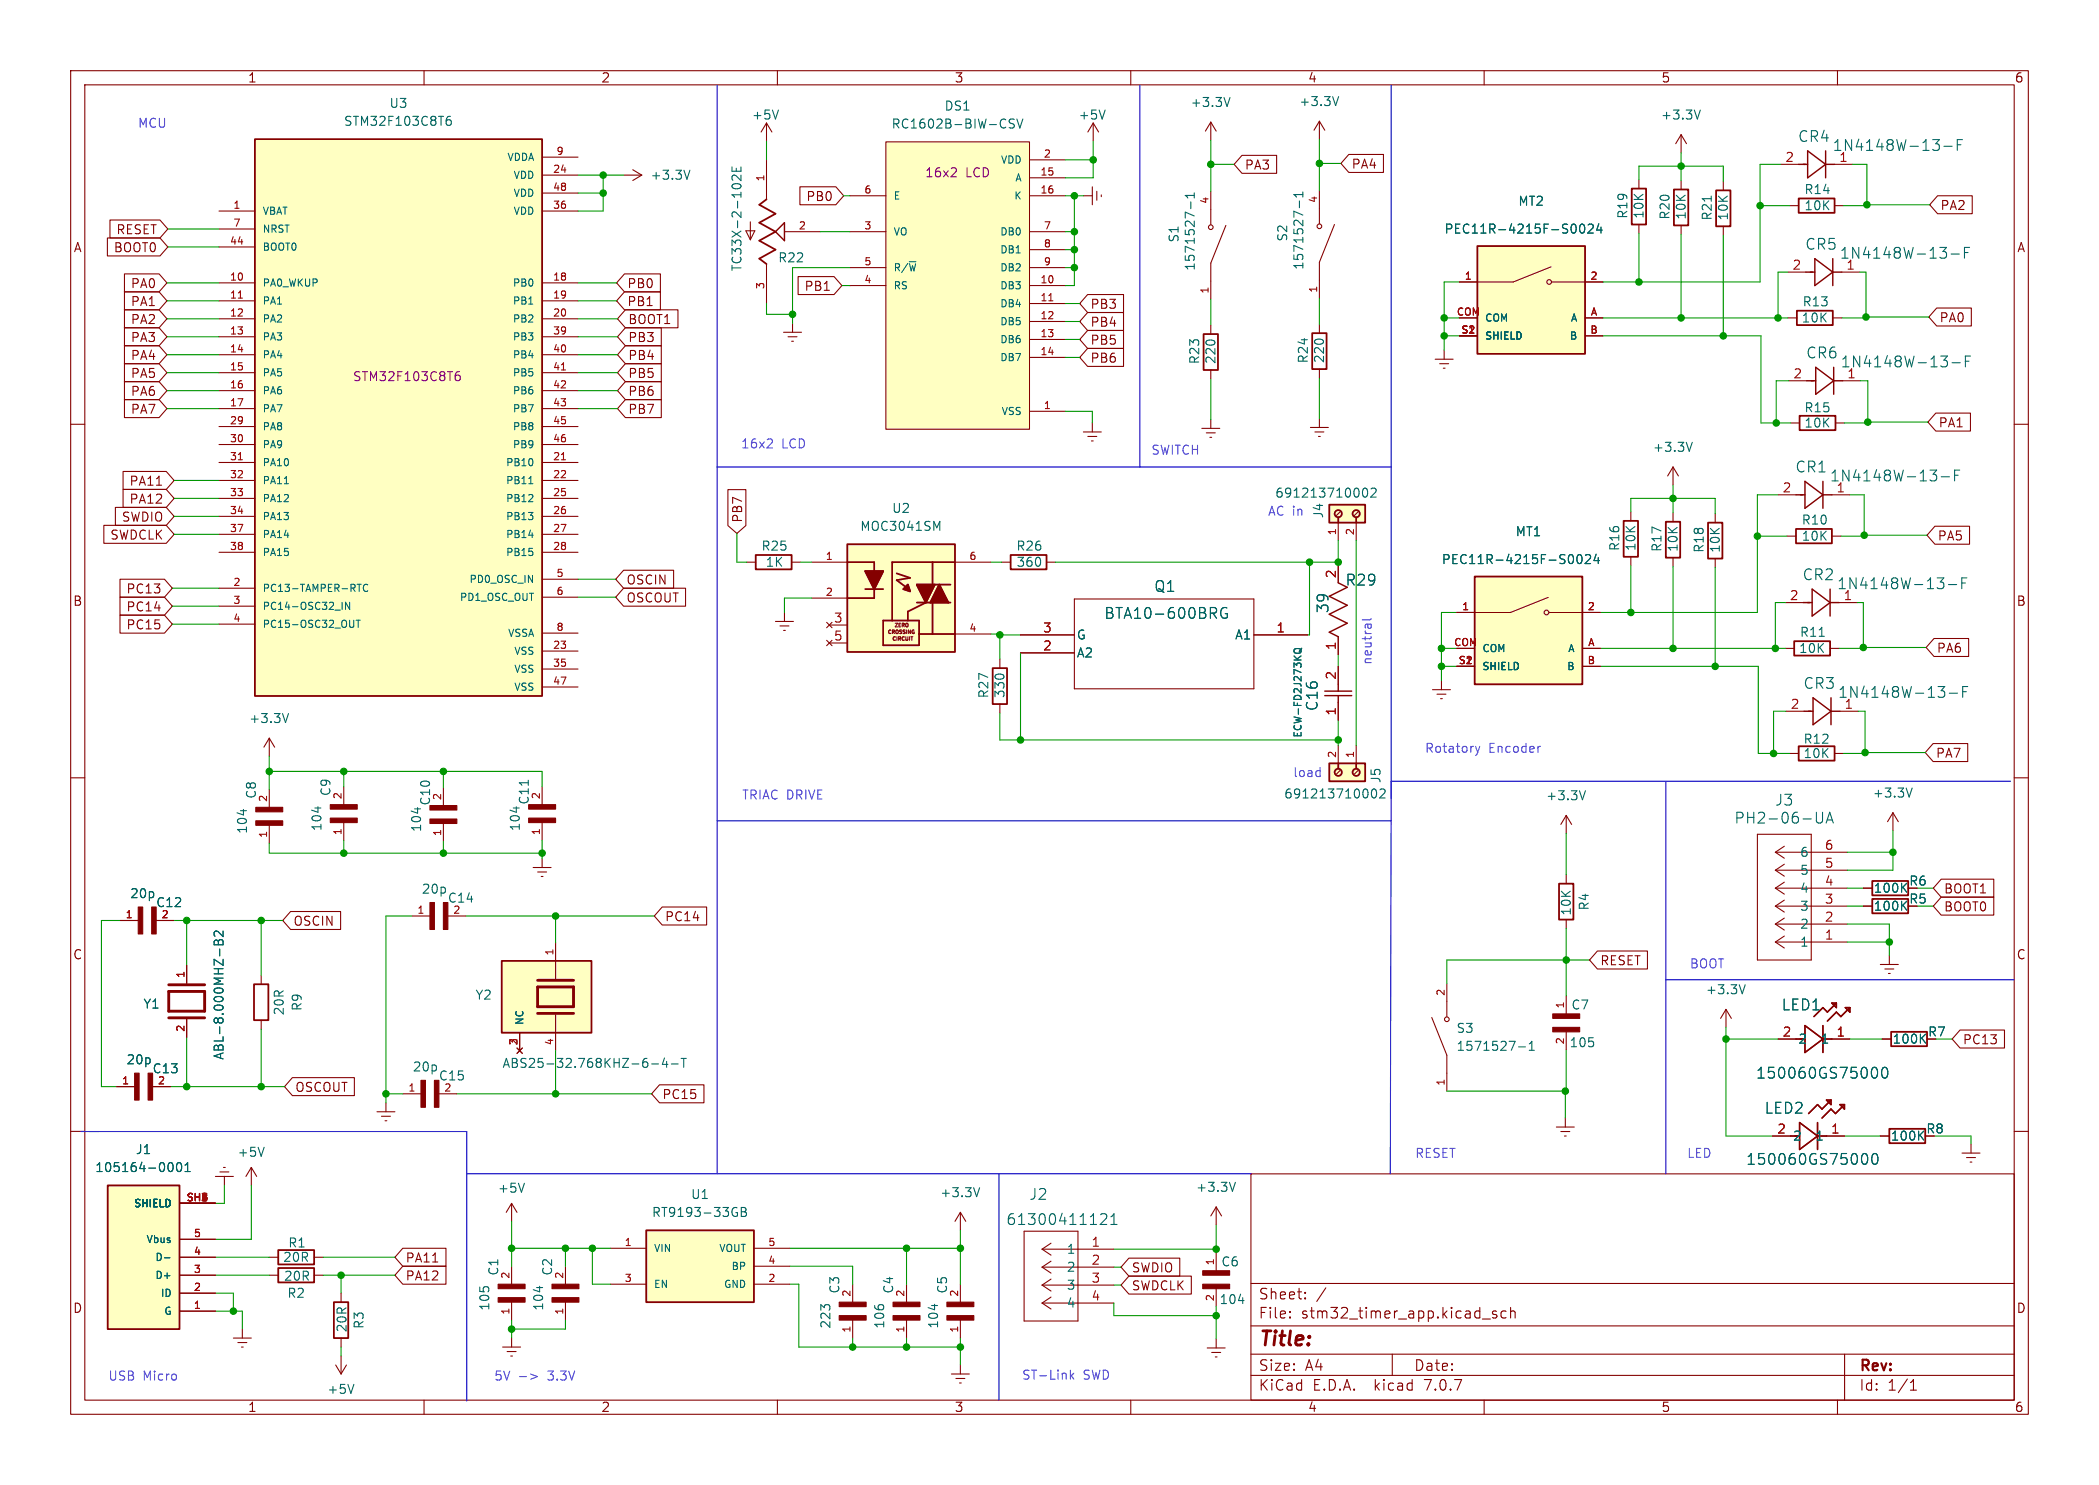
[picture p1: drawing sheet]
<svg xmlns="http://www.w3.org/2000/svg" width="297mm" height="210mm" viewBox="0 0 297 210" stroke-linecap="round" stroke-linejoin="round" font-family="sans-serif">
<defs><g id="words">
<text font-size="2.8" fill="#840000" x="178" y="190.9">Title:</text>
<g font-size="2.1" fill="#006464">
<text x="254.3" y="20.3">CR4</text>
<text x="259.2" y="21.6">1N4148W-13-F</text>
<text x="255.4" y="35.5">CR5</text>
<text x="260.3" y="36.8">1N4148W-13-F</text>
<text x="255.5" y="50.9">CR6</text>
<text x="260.4" y="52.2">1N4148W-13-F</text>
<text x="254" y="67">CR1</text>
<text x="258.9" y="68.3">1N4148W-13-F</text>
<text x="163.2" y="83.9">Q1</text>
<text x="190.3" y="83">R29</text>
<text x="255" y="82.3">CR2</text>
<text x="259.9" y="83.5">1N4148W-13-F</text>
<text x="156.2" y="87.7">BTA10-600BRG</text>
<text x="188.2" y="86.8" transform="rotate(-90 188.2 86.8)">39</text>
<text x="186.7" y="100.6" transform="rotate(-90 186.7 100.6)">C16</text>
<text x="255.1" y="97.6">CR3</text>
<text x="260" y="98.9">1N4148W-13-F</text>
<text x="245.3" y="116.7">PH2-06-UA</text>
<text x="251.1" y="114.1">J3</text>
<text x="252" y="143.1">LED1</text>
<text x="248.4" y="152.8">150060GS75000</text>
<text x="249.6" y="157.7">LED2</text>
<text x="247" y="164.9">150060GS75000</text>
<text x="142.3" y="173.5">61300411121</text>
<text x="145.6" y="169.9">J2</text>
</g>
<g font-size="2.1" fill="#840000">
<text x="178" y="184">Sheet:</text>
<text x="178" y="186.7">File:</text>
<text x="184.1" y="186.7">stm32_timer_app.kicad_sch</text>
<text x="178" y="196.9">KiCad</text>
<text x="178" y="194.1">Size:</text>
<text x="184.7" y="194.1">A4</text>
<text x="185.7" y="196.9">E.D.A.</text>
<text x="194.6" y="196.9">kicad</text>
<text x="200" y="194.1">Date:</text>
<text x="201.8" y="196.9">7.0.7</text>
<text x="263" y="194.3">Rev:</text>
<text x="263" y="196.9">Id:</text>
<text x="267.1" y="196.9">1/1</text>
</g>
<g font-size="1.8" fill="#840000">
<text x="35" y="11.9">1</text>
<text x="85" y="11.9">2</text>
<text x="135" y="11.9">3</text>
<text x="185" y="11.9">4</text>
<text x="235" y="11.9">5</text>
<text x="285" y="11.9">6</text>
<text x="114" y="28.6">PB0</text>
<text x="176.1" y="24.2">PA3</text>
<text x="191.2" y="24.1">PA4</text>
<text x="274.5" y="29.9">PA2</text>
<text x="10.3" y="35.9">A</text>
<text x="16" y="35.9">BOOT0</text>
<text x="16.4" y="33.3">RESET</text>
<text x="285.3" y="35.9">A</text>
<text x="18.4" y="41">PA0</text>
<text x="88.7" y="41">PB0</text>
<text x="113.7" y="41.3">PB1</text>
<text x="18.4" y="43.5">PA1</text>
<text x="18.4" y="46">PA2</text>
<text x="88.7" y="43.5">PB1</text>
<text x="88.8" y="46">BOOT1</text>
<text x="154.2" y="43.9">PB3</text>
<text x="154.2" y="46.4">PB4</text>
<text x="274.4" y="45.8">PA0</text>
<text x="18.4" y="53.7">PA5</text>
<text x="18.4" y="51.1">PA4</text>
<text x="18.4" y="48.6">PA3</text>
<text x="88.8" y="51.1">PB4</text>
<text x="88.8" y="48.6">PB3</text>
<text x="88.8" y="53.7">PB5</text>
<text x="154.2" y="51.5">PB6</text>
<text x="154.2" y="49">PB5</text>
<text x="18.4" y="56.2">PA6</text>
<text x="18.4" y="58.7">PA7</text>
<text x="88.8" y="58.7">PB7</text>
<text x="88.8" y="56.2">PB6</text>
<text x="274.2" y="60.6">PA1</text>
<text x="18.2" y="68.9">PA11</text>
<text x="18.2" y="71.4">PA12</text>
<text x="15.5" y="76.5">SWDCLK</text>
<text x="17.1" y="74">SWDIO</text>
<text x="105.2" y="74" transform="rotate(-90 105.2 74)">PB7</text>
<text x="274.1" y="76.6">PA5</text>
<text x="88.6" y="82.9">OSCIN</text>
<text x="10.3" y="85.9">B</text>
<text x="17.8" y="86.7">PC14</text>
<text x="17.8" y="89.2">PC15</text>
<text x="17.8" y="84.1">PC13</text>
<text x="88.6" y="85.4">OSCOUT</text>
<text x="285.3" y="85.9">B</text>
<text x="274" y="92.5">PA6</text>
<text x="273.8" y="107.4">PA7</text>
<text x="270.1" y="125.5">R6</text>
<text x="41.4" y="131.1">OSCIN</text>
<text x="94" y="130.5">PC14</text>
<text x="270.1" y="128">R5</text>
<text x="275" y="126.6">BOOT1</text>
<text x="275" y="129.1">BOOT0</text>
<text x="10.3" y="135.9">C</text>
<text x="226.3" y="136.7">RESET</text>
<text x="285.3" y="135.9">C</text>
<text x="272.7" y="146.8">R7</text>
<text x="277.7" y="147.9">PC13</text>
<text x="41.7" y="154.6">OSCOUT</text>
<text x="93.6" y="155.6">PC15</text>
<text x="272.5" y="160.5">R8</text>
<text x="57.3" y="178.8">PA11</text>
<text x="10.3" y="185.9">D</text>
<text x="57.3" y="181.3">PA12</text>
<text x="160.1" y="180.2">SWDIO</text>
<text x="160.1" y="182.7">SWDCLK</text>
<text x="285.3" y="185.9">D</text>
<text x="35" y="199.9">1</text>
<text x="85" y="199.9">2</text>
<text x="135" y="199.9">3</text>
<text x="185" y="199.9">4</text>
<text x="235" y="199.9">5</text>
<text x="285" y="199.9">6</text>
</g>
<g font-size="1.8" fill="#006464">
<text x="55" y="15.5">U3</text>
<text x="106.3" y="17.1">+5V</text>
<text x="133.6" y="15.8">DS1</text>
<text x="152.5" y="17.1">+5V</text>
<text x="168.4" y="15.3">+3.3V</text>
<text x="183.7" y="15.2">+3.3V</text>
<text x="234.9" y="17.1">+3.3V</text>
<text x="48.6" y="18">STM32F103C8T6</text>
<text x="126.1" y="18.4">RC1602B-BIW-CSV</text>
<text x="92" y="25.6">+3.3V</text>
<text x="214.7" y="29.3">MT2</text>
<text x="255.2" y="27.7">R14</text>
<text x="255.2" y="29.9">10K</text>
<text x="167" y="34.4" transform="rotate(-90 167 34.4)">S1</text>
<text x="182.3" y="34.3" transform="rotate(-90 182.3 34.3)">S2</text>
<text x="204.3" y="33.2">PEC11R-4215F-S0024</text>
<text x="230.5" y="31" transform="rotate(-90 230.5 31)">R19</text>
<text x="232.8" y="31" transform="rotate(-90 232.8 31)">10K</text>
<text x="236.4" y="31.2" transform="rotate(-90 236.4 31.2)">R20</text>
<text x="238.7" y="31.2" transform="rotate(-90 238.7 31.2)">10K</text>
<text x="242.4" y="31.3" transform="rotate(-90 242.4 31.3)">R21</text>
<text x="244.7" y="31.3" transform="rotate(-90 244.7 31.3)">10K</text>
<text x="105.1" y="38.5" transform="rotate(-90 105.1 38.5)">TC33X-2-102E</text>
<text x="110" y="37.3">R22</text>
<text x="169.3" y="38.4" transform="rotate(-90 169.3 38.4)">1571527-1</text>
<text x="184.6" y="38.3" transform="rotate(-90 184.6 38.3)">1571527-1</text>
<text x="254.8" y="45.8">10K</text>
<text x="255" y="43.5">R13</text>
<text x="169.9" y="51.6" transform="rotate(-90 169.9 51.6)">R23</text>
<text x="172.2" y="51.6" transform="rotate(-90 172.2 51.6)">220</text>
<text x="185.3" y="51.5" transform="rotate(-90 185.3 51.5)">R24</text>
<text x="187.6" y="51.4" transform="rotate(-90 187.6 51.4)">220</text>
<text x="255.2" y="58.5">R15</text>
<text x="233.8" y="64.1">+3.3V</text>
<text x="255.2" y="60.7">10K</text>
<text x="180.3" y="70.6">691213710002</text>
<text x="121.6" y="75.3">MOC3041SM</text>
<text x="126.1" y="72.7">U2</text>
<text x="187.4" y="73.4" transform="rotate(-90 187.4 73.4)">J4</text>
<text x="214.4" y="76">MT1</text>
<text x="254.8" y="74.4">R10</text>
<text x="254.8" y="76.7">10K</text>
<text x="107.7" y="78.1">R25</text>
<text x="108.3" y="80.4">1K</text>
<text x="143.7" y="78.1">R26</text>
<text x="143.8" y="80.4">360</text>
<text x="203.9" y="80">PEC11R-4215F-S0024</text>
<text x="229.3" y="78" transform="rotate(-90 229.3 78)">R16</text>
<text x="231.6" y="78" transform="rotate(-90 231.6 78)">10K</text>
<text x="235.3" y="78.1" transform="rotate(-90 235.3 78.1)">R17</text>
<text x="237.6" y="78.1" transform="rotate(-90 237.6 78.1)">10K</text>
<text x="241.3" y="78.3" transform="rotate(-90 241.3 78.3)">R18</text>
<text x="243.6" y="78.3" transform="rotate(-90 243.6 78.3)">10K</text>
<text x="152.3" y="93.2">A2</text>
<text x="152.3" y="90.7">G</text>
<text x="174.7" y="90.7">A1</text>
<text x="254.5" y="92.6">10K</text>
<text x="254.6" y="90.3">R11</text>
<text x="140.1" y="98.8" transform="rotate(-90 140.1 98.8)">R27</text>
<text x="142.3" y="98.8" transform="rotate(-90 142.3 98.8)">330</text>
<text x="35.2" y="102.5">+3.3V</text>
<text x="255.1" y="105.4">R12</text>
<text x="255.1" y="107.4">10K</text>
<text x="36.4" y="113.1" transform="rotate(-90 36.4 113.1)">C8</text>
<text x="47" y="112.7" transform="rotate(-90 47 112.7)">C9</text>
<text x="75" y="113.9" transform="rotate(-90 75 113.9)">C11</text>
<text x="181.6" y="113.1">691213710002</text>
<text x="195.6" y="110.8" transform="rotate(-90 195.6 110.8)">J5</text>
<text x="218.7" y="113.4">+3.3V</text>
<text x="264.9" y="113">+3.3V</text>
<text x="35.2" y="118" transform="rotate(-90 35.2 118)">104</text>
<text x="45.7" y="117.6" transform="rotate(-90 45.7 117.6)">104</text>
<text x="59.8" y="117.8" transform="rotate(-90 59.8 117.8)">104</text>
<text x="61.1" y="114" transform="rotate(-90 61.1 114)">C10</text>
<text x="73.8" y="117.6" transform="rotate(-90 73.8 117.6)">104</text>
<text x="254.6" y="123.9">5</text>
<text x="254.6" y="121.4">6</text>
<text x="18.3" y="127.2">20p</text>
<text x="22" y="128.5">C12</text>
<text x="59.6" y="126.6">20p</text>
<text x="63.3" y="127.9">C14</text>
<text x="222.5" y="129.6" transform="rotate(-90 222.5 129.6)">10K</text>
<text x="225" y="128.8" transform="rotate(-90 225 128.8)">R4</text>
<text x="254.6" y="131.5">2</text>
<text x="254.6" y="129">3</text>
<text x="254.6" y="126.5">4</text>
<text x="265" y="129">100K</text>
<text x="265" y="126.5">100K</text>
<text x="254.6" y="134.1">1</text>
<text x="20.2" y="142.8">Y1</text>
<text x="40.4" y="143.7" transform="rotate(-90 40.4 143.7)">20R</text>
<text x="42.9" y="143.1" transform="rotate(-90 42.9 143.1)">R9</text>
<text x="67.2" y="141.6">Y2</text>
<text x="222.3" y="143">C7</text>
<text x="241.3" y="140.8">+3.3V</text>
<text x="31.9" y="150" transform="rotate(-90 31.9 150)">ABL-8.000MHZ-B2</text>
<text x="206" y="146.3">S3</text>
<text x="206" y="148.8">1571527-1</text>
<text x="222" y="148.3">105</text>
<text x="254.4" y="147.8">2</text>
<text x="257.5" y="147.8">1</text>
<text x="267.7" y="147.8">100K</text>
<text x="17.8" y="150.7">20p</text>
<text x="21.5" y="152">C13</text>
<text x="58.3" y="151.7">20p</text>
<text x="62" y="153">C15</text>
<text x="71" y="151.2">ABS25-32.768KHZ-6-4-T</text>
<text x="253.6" y="161.5">2</text>
<text x="256.8" y="161.5">1</text>
<text x="267.5" y="161.5">100K</text>
<text x="13.4" y="166">105164-0001</text>
<text x="19.1" y="163.4">J1</text>
<text x="33.5" y="163.8">+5V</text>
<text x="70.4" y="168.9">+5V</text>
<text x="92.2" y="172.3">RT9193-33GB</text>
<text x="97.7" y="169.8">U1</text>
<text x="132.9" y="169.5">+3.3V</text>
<text x="169.1" y="168.8">+3.3V</text>
<text x="40" y="178.7">20R</text>
<text x="40.7" y="176.6">R1</text>
<text x="150.9" y="177.5">1</text>
<text x="172.7" y="179.3">C6</text>
<text x="40.1" y="181.3">20R</text>
<text x="40.6" y="183.7">R2</text>
<text x="69.4" y="185.5" transform="rotate(-90 69.4 185.5)">105</text>
<text x="70.7" y="180.5" transform="rotate(-90 70.7 180.5)">C1</text>
<text x="77.1" y="185.5" transform="rotate(-90 77.1 185.5)">104</text>
<text x="78.3" y="180.5" transform="rotate(-90 78.3 180.5)">C2</text>
<text x="119" y="183" transform="rotate(-90 119 183)">C3</text>
<text x="126.6" y="183" transform="rotate(-90 126.6 183)">C4</text>
<text x="134.2" y="183" transform="rotate(-90 134.2 183)">C5</text>
<text x="150.9" y="180.1">2</text>
<text x="150.9" y="182.6">3</text>
<text x="150.9" y="185.1">4</text>
<text x="172.5" y="184.6">104</text>
<text x="49.3" y="188.5" transform="rotate(-90 49.3 188.5)">20R</text>
<text x="51.7" y="188" transform="rotate(-90 51.7 188)">R3</text>
<text x="117.7" y="188" transform="rotate(-90 117.7 188)">223</text>
<text x="125.3" y="188" transform="rotate(-90 125.3 188)">106</text>
<text x="132.9" y="188" transform="rotate(-90 132.9 188)">104</text>
<text x="46.2" y="197.3">+5V</text>
</g>
<g font-size="1.8" fill="#4937ff">
<text x="19.4" y="18.2">MCU</text>
<text x="104.8" y="63.5">16x2</text>
<text x="110.6" y="63.5">LCD</text>
<text x="162.8" y="64.4">SWITCH</text>
<text x="179.3" y="73">AC in</text>
<text x="194.2" y="94.1" transform="rotate(-90 194.2 94.1)">neutral</text>
<text x="201.5" y="106.6">Rotatory</text>
<text x="210.6" y="106.6">Encoder</text>
<text x="104.9" y="113.2">TRIAC DRIVE</text>
<text x="182.9" y="110">load</text>
<text x="239" y="137">BOOT</text>
<text x="200.2" y="163.8">RESET</text>
<text x="238.6" y="163.8">LED</text>
<text x="15.2" y="195.3">USB</text>
<text x="20.2" y="195.3">Micro</text>
<text x="69.8" y="195.3">5V</text>
<text x="77.6" y="195.3">3.3V</text>
<text x="144.5" y="195.2">ST-Link</text>
<text x="153.3" y="195.2">SWD</text>
</g>
<g font-size="1.8" fill="#a90000">
<text x="252.5" y="23">2</text>
<text x="260.2" y="23">1</text>
<text x="253.5" y="38.2">2</text>
<text x="261.2" y="38.2">1</text>
<text x="253.7" y="53.6">2</text>
<text x="261.3" y="53.6">1</text>
<text x="252.2" y="69.7">2</text>
<text x="259.8" y="69.7">1</text>
<text x="189.1" y="81.9" transform="rotate(-90 189.1 81.9)">2</text>
<text x="117.9" y="88.1">3</text>
<text x="147.5" y="89.5">3</text>
<text x="180.5" y="89.5">1</text>
<text x="253.2" y="85">2</text>
<text x="260.8" y="85">1</text>
<text x="117.9" y="90.7">5</text>
<text x="147.5" y="92.1">2</text>
<text x="189.1" y="92" transform="rotate(-90 189.1 92)">1</text>
<text x="189.1" y="101.3" transform="rotate(-90 189.1 101.3)">1</text>
<text x="189.1" y="96.2" transform="rotate(-90 189.1 96.2)">2</text>
<text x="253.3" y="100.3">2</text>
<text x="260.9" y="100.3">1</text>
<text x="258.1" y="125.3">4</text>
<text x="258.1" y="122.8">5</text>
<text x="258.1" y="120.3">6</text>
<text x="258.1" y="130.4">2</text>
<text x="258.1" y="127.9">3</text>
<text x="258.1" y="133">1</text>
<text x="252.2" y="146.7">2</text>
<text x="259.8" y="146.7">1</text>
<text x="251.4" y="160.4">2</text>
<text x="259" y="160.4">1</text>
<text x="154.4" y="176.4">1</text>
<text x="154.4" y="178.9">2</text>
<text x="154.4" y="181.5">3</text>
<text x="154.4" y="184">4</text>
</g>
<g font-size="1.8" fill="#840084">
<text x="130.8" y="25.3">16x2</text>
<text x="136.6" y="25.3">LCD</text>
<text x="49.8" y="54.1">STM32F103C8T6</text>
</g>
<g font-size="1.4" fill="#006464">
<text x="71.7" y="23">VDDA</text>
<text x="141.5" y="23.3">VDD</text>
<text x="72.5" y="25.5">VDD</text>
<text x="72.5" y="28">VDD</text>
<text x="126.4" y="28.4">E</text>
<text x="143.4" y="28.4">K</text>
<text x="143.5" y="25.9">A</text>
<text x="37.1" y="30.6">VBAT</text>
<text x="37.1" y="35.7">BOOT0</text>
<text x="37.1" y="33.1">NRST</text>
<text x="72.5" y="30.6">VDD</text>
<text x="126.4" y="33.5">VO</text>
<text x="141.4" y="33.5">DB0</text>
<text x="37.1" y="40.7">PA0_WKUP</text>
<text x="72.4" y="40.7">PB0</text>
<text x="126.4" y="41.1">RS</text>
<text x="126.4" y="38.6">R/~{W}</text>
<text x="141.4" y="41.1">DB3</text>
<text x="141.4" y="36">DB1</text>
<text x="141.4" y="38.6">DB2</text>
<text x="37.1" y="43.3">PA1</text>
<text x="37.1" y="45.8">PA2</text>
<text x="72.4" y="43.3">PB1</text>
<text x="72.4" y="45.8">PB2</text>
<text x="141.4" y="43.7">DB4</text>
<text x="141.4" y="46.2">DB5</text>
<text x="210.1" y="45.7">COM</text>
<text x="222.1" y="45.7">A</text>
<text x="37.1" y="48.4">PA3</text>
<text x="37.1" y="50.9">PA4</text>
<text x="37.1" y="53.4">PA5</text>
<text x="72.4" y="48.4">PB3</text>
<text x="72.4" y="50.9">PB4</text>
<text x="72.4" y="53.4">PB5</text>
<text x="141.4" y="48.7">DB6</text>
<text x="141.4" y="51.3">DB7</text>
<text x="210.1" y="48.2">SHIELD</text>
<text x="222" y="48.2">B</text>
<text x="37.1" y="56">PA6</text>
<text x="37.1" y="58.5">PA7</text>
<text x="72.4" y="56">PB6</text>
<text x="72.4" y="58.5">PB7</text>
<text x="141.6" y="58.9">VSS</text>
<text x="37.1" y="61.1">PA8</text>
<text x="37.1" y="63.6">PA9</text>
<text x="72.4" y="61.1">PB8</text>
<text x="72.4" y="63.6">PB9</text>
<text x="37.1" y="66.1">PA10</text>
<text x="37.1" y="68.7">PA11</text>
<text x="37.1" y="71.2">PA12</text>
<text x="71.5" y="66.1">PB10</text>
<text x="71.5" y="68.7">PB11</text>
<text x="71.5" y="71.2">PB12</text>
<text x="37.1" y="73.8">PA13</text>
<text x="37.1" y="76.3">PA14</text>
<text x="71.5" y="73.8">PB13</text>
<text x="71.5" y="76.3">PB14</text>
<text x="37.1" y="83.9">PC13-TAMPER-RTC</text>
<text x="37.1" y="78.8">PA15</text>
<text x="66.3" y="82.7">PD0_OSC_IN</text>
<text x="71.5" y="78.8">PB15</text>
<text x="37.1" y="86.5">PC14-OSC32_IN</text>
<text x="37.1" y="89">PC15-OSC32_OUT</text>
<text x="64.9" y="85.2">PD1_OSC_OUT</text>
<text x="71.8" y="90.3">VSSA</text>
<text x="72.6" y="92.8">VSS</text>
<text x="72.6" y="95.4">VSS</text>
<text x="209.7" y="92.4">COM</text>
<text x="209.7" y="95">SHIELD</text>
<text x="221.6" y="95">B</text>
<text x="221.8" y="92.4">A</text>
<text x="72.6" y="97.9">VSS</text>
<text x="184.4" y="104.4" transform="rotate(-90 184.4 104.4)">ECW-FD2J273KQ</text>
<text x="74.3" y="145" transform="rotate(-90 74.3 145)">NC</text>
<text x="18.9" y="170.9">SHIELD</text>
<text x="20.6" y="176">Vbus</text>
<text x="21.9" y="178.5">D-</text>
<text x="92.5" y="177.3">VIN</text>
<text x="101.6" y="177.3">VOUT</text>
<text x="103.4" y="179.8">BP</text>
<text x="21.9" y="181.1">D+</text>
<text x="22.6" y="183.6">ID</text>
<text x="92.5" y="182.3">EN</text>
<text x="102.3" y="182.3">GND</text>
<text x="23.1" y="186.2">G</text>
</g>
<g font-size="1.4" fill="#a90000">
<text x="78.6" y="22">9</text>
<text x="147.6" y="22.4">2</text>
<text x="32.9" y="29.6">1</text>
<text x="78.2" y="24.5">24</text>
<text x="78.2" y="29.6">36</text>
<text x="78.2" y="27.1">48</text>
<text x="108.2" y="25.8" transform="rotate(-90 108.2 25.8)">1</text>
<text x="122.2" y="27.4">6</text>
<text x="147.1" y="24.9">15</text>
<text x="147.1" y="27.4">16</text>
<text x="171.1" y="28.9" transform="rotate(-90 171.1 28.9)">4</text>
<text x="186.4" y="28.8" transform="rotate(-90 186.4 28.8)">4</text>
<text x="32.4" y="34.7">44</text>
<text x="32.9" y="32.1">7</text>
<text x="112.9" y="32.5">2</text>
<text x="122.2" y="32.5">3</text>
<text x="147.6" y="32.5">7</text>
<text x="147.6" y="35.1">8</text>
<text x="32.4" y="39.8">10</text>
<text x="78.2" y="39.8">18</text>
<text x="108.2" y="41" transform="rotate(-90 108.2 41)">3</text>
<text x="122.2" y="40.1">4</text>
<text x="122.2" y="37.6">5</text>
<text x="147.1" y="40.1">10</text>
<text x="147.6" y="37.6">9</text>
<text x="171.1" y="41.6" transform="rotate(-90 171.1 41.6)">1</text>
<text x="186.4" y="41.5" transform="rotate(-90 186.4 41.5)">1</text>
<text x="207.2" y="39.6">1</text>
<text x="224.9" y="39.6">2</text>
<text x="32.4" y="42.3">11</text>
<text x="32.4" y="44.8">12</text>
<text x="32.4" y="47.4">13</text>
<text x="78.2" y="42.3">19</text>
<text x="78.2" y="44.8">20</text>
<text x="78.2" y="47.4">39</text>
<text x="147.1" y="42.7">11</text>
<text x="147.1" y="45.2">12</text>
<text x="147.1" y="47.8">13</text>
<text x="206" y="44.7">COM</text>
<text x="206.7" y="47.2">S1</text>
<text x="207.6" y="47.2">2</text>
<text x="224.9" y="47.2">B</text>
<text x="225" y="44.7">A</text>
<text x="32.4" y="49.9">14</text>
<text x="32.4" y="52.5">15</text>
<text x="78.2" y="49.9">40</text>
<text x="78.2" y="52.5">41</text>
<text x="147.1" y="50.3">14</text>
<text x="32.4" y="55">16</text>
<text x="32.4" y="57.5">17</text>
<text x="78.2" y="55">42</text>
<text x="78.2" y="57.5">43</text>
<text x="147.6" y="57.9">1</text>
<text x="32.4" y="60.1">29</text>
<text x="32.4" y="62.6">30</text>
<text x="32.4" y="65.2">31</text>
<text x="78.2" y="65.2">21</text>
<text x="78.2" y="60.1">45</text>
<text x="78.2" y="62.6">46</text>
<text x="32.4" y="67.7">32</text>
<text x="32.4" y="70.2">33</text>
<text x="78.2" y="67.7">22</text>
<text x="78.2" y="70.2">25</text>
<text x="32.4" y="72.8">34</text>
<text x="32.4" y="75.3">37</text>
<text x="32.4" y="77.9">38</text>
<text x="78.2" y="72.8">26</text>
<text x="78.2" y="75.3">27</text>
<text x="78.2" y="77.9">28</text>
<text x="189.1" y="75.8" transform="rotate(-90 189.1 75.8)">1</text>
<text x="191.6" y="75.8" transform="rotate(-90 191.6 75.8)">2</text>
<text x="32.9" y="82.9">2</text>
<text x="78.6" y="81.7">5</text>
<text x="116.7" y="79.2">1</text>
<text x="137.1" y="79.2">6</text>
<text x="32.9" y="85.5">3</text>
<text x="32.9" y="88">4</text>
<text x="78.6" y="84.2">6</text>
<text x="78.6" y="89.3">8</text>
<text x="116.7" y="84.3">2</text>
<text x="137.1" y="89.4">4</text>
<text x="206.8" y="86.4">1</text>
<text x="224.6" y="86.4">2</text>
<text x="78.2" y="91.8">23</text>
<text x="78.2" y="94.4">35</text>
<text x="205.6" y="91.4">COM</text>
<text x="206.3" y="94">S1</text>
<text x="207.2" y="94">2</text>
<text x="224.5" y="94">B</text>
<text x="224.6" y="91.4">A</text>
<text x="78.2" y="96.9">47</text>
<text x="189.1" y="107.3" transform="rotate(-90 189.1 107.3)">2</text>
<text x="191.6" y="107.3" transform="rotate(-90 191.6 107.3)">1</text>
<text x="37.8" y="113.5" transform="rotate(-90 37.8 113.5)">2</text>
<text x="48.4" y="113.1" transform="rotate(-90 48.4 113.1)">2</text>
<text x="62.5" y="113.3" transform="rotate(-90 62.5 113.3)">2</text>
<text x="76.5" y="113.1" transform="rotate(-90 76.5 113.1)">2</text>
<text x="37.8" y="118.6" transform="rotate(-90 37.8 118.6)">1</text>
<text x="48.4" y="118.2" transform="rotate(-90 48.4 118.2)">1</text>
<text x="62.5" y="118.3" transform="rotate(-90 62.5 118.3)">1</text>
<text x="76.5" y="118.2" transform="rotate(-90 76.5 118.2)">1</text>
<text x="17.7" y="129.9">1</text>
<text x="22.8" y="129.9">2</text>
<text x="59" y="129.3">1</text>
<text x="64" y="129.3">2</text>
<text x="78.4" y="135.2" transform="rotate(-90 78.4 135.2)">1</text>
<text x="26.2" y="138.4" transform="rotate(-90 26.2 138.4)">1</text>
<text x="204.5" y="140.9" transform="rotate(-90 204.5 140.9)">2</text>
<text x="221.4" y="142.7" transform="rotate(-90 221.4 142.7)">1</text>
<text x="26.2" y="146" transform="rotate(-90 26.2 146)">2</text>
<text x="73.3" y="147.9" transform="rotate(-90 73.3 147.9)">2</text>
<text x="78.4" y="147.9" transform="rotate(-90 78.4 147.9)">4</text>
<text x="221.4" y="147.8" transform="rotate(-90 221.4 147.8)">2</text>
<text x="17.2" y="153.4">1</text>
<text x="22.2" y="153.4">2</text>
<text x="57.7" y="154.4">1</text>
<text x="62.8" y="154.4">2</text>
<text x="204.5" y="153.6" transform="rotate(-90 204.5 153.6)">1</text>
<text x="26.3" y="169.9">SH1</text>
<text x="28.3" y="169.9">2</text>
<text x="27.3" y="177.5">4</text>
<text x="27.3" y="175">5</text>
<text x="88.3" y="176.3">1</text>
<text x="108.6" y="178.8">4</text>
<text x="108.6" y="176.3">5</text>
<text x="171.8" y="179" transform="rotate(-90 171.8 179)">1</text>
<text x="27.3" y="185.2">1</text>
<text x="27.3" y="182.6">2</text>
<text x="27.3" y="180.1">3</text>
<text x="72.1" y="181" transform="rotate(-90 72.1 181)">2</text>
<text x="79.8" y="181" transform="rotate(-90 79.8 181)">2</text>
<text x="88.3" y="181.4">3</text>
<text x="108.6" y="181.4">2</text>
<text x="120.4" y="183.5" transform="rotate(-90 120.4 183.5)">2</text>
<text x="128" y="183.5" transform="rotate(-90 128 183.5)">2</text>
<text x="135.6" y="183.5" transform="rotate(-90 135.6 183.5)">2</text>
<text x="171.8" y="184.1" transform="rotate(-90 171.8 184.1)">2</text>
<text x="72.1" y="186" transform="rotate(-90 72.1 186)">1</text>
<text x="79.8" y="186" transform="rotate(-90 79.8 186)">1</text>
<text x="120.4" y="188.6" transform="rotate(-90 120.4 188.6)">1</text>
<text x="128" y="188.6" transform="rotate(-90 128 188.6)">1</text>
<text x="135.6" y="188.6" transform="rotate(-90 135.6 188.6)">1</text>
</g>
<g font-size=".7" fill="#840000">
<text x="125.5" y="89.9">CROSSING</text>
<text x="126.4" y="88.9">ZERO</text>
<text x="126.1" y="90.8">CIRCUIT</text>
</g>
</g></defs>
<g fill="none" stroke="#840000" stroke-width=".15">
<path d="M10 10h277v190h-277zM12 12h273v186h-273zM60 10v2M108.5 17.4l-.8 1.3M108.5 17.4v2.5M108.5 17.4l.7 1.3M110 10v2M154.7 17.4l-.8 1.3M154.7 17.4v2.5M154.7 17.4l.7 1.3M160 10v2M171.3 17.3l-.7 1.2"/>
<path d="M171.3 17.3v2.5M171.3 17.3l.8 1.2M186.7 17.1l-.8 1.3M186.7 17.1v2.6M186.7 17.1l.8 1.3M210 10v2M237.9 19.1l-.8 1.2M237.9 19.1v2.5M237.9 19.1l.7 1.2M260 10v2M15.2 33.7h7.4l1.1 1.2-1.1 1.3h-7.4zM15.6 31.1h7l1.1 1.3-1.1 1.3h-7z"/>
<path d="M17.6 38.7h4.9l1.1 1.3-1.1 1.3h-4.9zM31 29.8h5.1M31 34.9h5.1M31 32.4h5.1M76.7 29.8h5.1M76.7 22.2h5.1M76.7 24.8h5.1M76.7 27.3h5.1M88.3 24.8h2.5M88.4 38.7h5v2.6h-5l-1.2-1.3zM89.5 24l1.3 .8M90.8 24.8l-1.3 .7"/>
<path d="M105.5 32.6h1.3l-.6 1.3zM106.2 31.4v2.5M108.5 22.6v5.6M108.5 37.3v5.6M111 32.8h5.1M112.9 39.1h5.1l1.1 1.3-1.1 1.3h-5.1zM113.2 26.4h5.1l1.1 1.3-1.1 1.3h-5.1zM120.3 32.8h5M120.3 37.8h5M120.3 27.7h5M125.3 20.1h20.4v40.6h-20.4zM145.7 32.8h5"/>
<path d="M145.7 22.6h5M145.7 37.8h5M145.7 27.7h5M145.7 35.3h5M145.7 25.1h5M153.3 27.7h1.3M154.6 26.4v2.6M155.2 27.1v1.2M155.8 27.6v.2M171.3 27.1v4.7M173.5 31.9l-2.2 5.3v5.1M175.7 22h4.9v2.5h-4.9l-1.1-1.3z"/>
<path d="M186.7 26.9v4.7M188.8 31.8l-2.1 5.3v5.1M190.8 21.8h5v2.6h-5l-1.1-1.3zM219.5 37.7l-5.4 2.2h-7.6M219.6 39.9h7.2M231.9 25.4v1.3M231.9 31.8v1.2M237.9 25.5v1.3M237.9 31.9v1.2M243.8 25.7v1.2M243.8 32v1.3M252 23.2h2.5"/>
<path d="M253 38.5h2.5M253.2 29.1h1.3M259.6 23.2h2.5M259.6 29.1h1.3M260.6 38.5h2.5M274.2 27.7h4.9v2.5h-4.9l-1.2-1.2zM10 60h2M17.6 51.4h4.9l1.1 1.3-1.1 1.3h-4.9zM17.6 48.9h4.9l1.1 1.3-1.1 1.2h-4.9zM17.6 41.3h4.9l1.1 1.2-1.1 1.3h-4.9zM17.6 46.4h4.9l1.1 1.2-1.1 1.3h-4.9zM17.6 43.8h4.9l1.1 1.3-1.1 1.3h-4.9z"/>
<path d="M17.6 54h4.9l1.1 1.2-1.1 1.3h-4.9zM17.6 56.5h4.9l1.1 1.3-1.1 1.3h-4.9zM31 40h5.1M31 42.5h5.1M31 45.1h5.1M31 47.6h5.1M31 50.2h5.1M31 52.7h5.1M31 55.2h5.1M31 57.8h5.1M76.7 40h5.1M76.7 42.5h5.1"/>
<path d="M76.7 45.1h5.1M76.7 47.6h5.1M76.7 50.2h5.1M76.7 52.7h5.1M76.7 55.2h5.1M76.7 57.8h5.1M88.4 41.3h5v2.5h-5l-1.2-1.3zM88.5 48.9h5.1v2.5h-5.1l-1.1-1.2zM88.5 46.4h5.1v2.5h-5.1l-1.1-1.3zM88.5 51.4h5.1v2.6h-5.1l-1.1-1.3zM88.5 56.5h5.1v2.6h-5.1l-1.1-1.3zM88.5 54h5.1v2.5h-5.1l-1.1-1.3z"/>
<path d="M88.5 43.8h7.4v2.6h-7.4l-1.1-1.3zM110.9 47h2.5M111.5 47.6h1.3M112 48.3h.3M112.1 45.7v1.3M120.3 40.4h5M145.7 40.4h5M145.7 42.9h5M145.7 45.5h5M145.7 48h5M145.7 50.5h5M145.7 58.2h5"/>
<path d="M153.9 41.7h5.1v2.5h-5.1l-1.1-1.3zM153.9 49.3h5.1v2.5h-5.1l-1.1-1.3zM153.9 46.7h5.1v2.6h-5.1l-1.1-1.3zM153.9 44.2h5.1v2.5h-5.1l-1.1-1.2zM154.6 59.8v1.3M171.3 46v1.2M171.3 52.3v1.3M171.3 59.3v1.3M186.7 45.8v1.3M186.7 52.2v1.3M186.7 59.2v1.3M203.1 50.8h2.5"/>
<path d="M203.7 51.4h1.3M204.2 52.1h.3M204.3 49.5v1.3M206.5 45h2.5M206.5 47.5h2.5M224.3 45h2.5M224.3 47.5h2.5M253 45h1.3M253.1 53.8h2.6M253.4 59.8h1.2M259.3 45h1.3M259.7 59.8h1.3"/>
<path d="M260.7 53.8h2.6M273.9 58.4h4.9v2.6h-4.9l-1.1-1.3zM274 43.6h4.9v2.5h-4.9l-1.1-1.3zM285 60h2M14.7 74.3h8.8l1.1 1.3-1.1 1.2h-8.8zM16.3 71.8h7.2l1.1 1.2-1.1 1.3h-7.2zM17.4 66.7h6.1l1.1 1.2-1.1 1.3h-6.1zM17.4 69.2h6.1l1.1 1.3-1.1 1.3h-6.1zM22.1 68.6h.8M31 65.4h5.1M31 67.9h5.1M31 70.5h5.1"/>
<path d="M31 73h5.1M31 75.6h5.1M31 78.1h5.1M31 60.3h5.1M31 62.9h5.1M76.7 65.4h5.1M76.7 67.9h5.1M76.7 70.5h5.1M76.7 73h5.1M76.7 75.6h5.1M76.7 78.1h5.1M76.7 60.3h5.1"/>
<path d="M76.7 62.9h5.1M103 69.2h2.5v5.1l-1.2 1.1-1.3-1.1zM105.7 79.5h1.2M112 79.5h1.3M114.8 79.5h5.1M135.1 79.5h5.1M141.7 79.5h1.3M148.1 79.5h1.3M153.3 61.1h2.5M153.9 61.7h1.3M154.4 62.4h.3M170.1 60.6h2.5"/>
<path d="M170.7 61.2h1.3M171.2 61.8h.2M185.4 60.5h2.6M186.1 61.1h1.2M186.6 61.7h.2M189.4 73.9v2.6M189.4 79.9v2.5M189.6 72.4l-.5 .5M191.9 73.9v2.6M192.2 72.4l-.6 .5M230.8 72.4v1.3M230.8 78.7v1.3"/>
<path d="M236.7 66l-.7 1.3M236.7 66v2.6M236.7 72.5v1.3M236.7 78.9v1.2M236.7 66l.8 1.3M242.7 72.6v1.3M242.7 79v1.3M251.6 70h2.5M252.9 75.8h1.2M259.2 70h2.5M259.2 75.8h1.3M273.8 74.4h4.9v2.6h-4.9l-1.1-1.3z"/>
<path d="M17 84.5h6.3l1.1 1.2-1.1 1.3h-6.3zM17 87h6.3l1.1 1.3-1.1 1.2h-6.3zM17 81.9h6.3l1.1 1.3-1.1 1.3h-6.3zM31 83.2h5.1M31 85.7h5.1M31 88.3h5.1M76.7 92.1h5.1M76.7 94.6h5.1M76.7 97.2h5.1M76.7 84.5h5.1M76.7 89.5h5.1M76.7 81.9h5.1"/>
<path d="M88.2 83.2h8.8v2.5h-8.8l-1.1-1.2zM88.2 80.6h7.1v2.6h-7.1l-1.1-1.3zM109.7 87.9h2.6M110.4 88.5h1.2M110.9 89.2h.2M111 86.6v1.3M114.8 84.6h5.1M117 90.6l.7 .7M117 88l.7 .8M117.3 90.9h2.6M117.3 88.4h2.6M117.7 90.6l-.7 .7"/>
<path d="M117.7 88l-.7 .8M135.1 89.7h5.1M141.5 93.2v1.3M141.5 99.6v1.2M144.4 89.8h7.6M144.4 92.3h7.6M152 84.7h25.4v12.7h-25.4zM177.4 89.8h7.6M189.4 90v2.6M189.4 94.2v2.6M189.4 99.3v2.6M202.7 97.5h2.5"/>
<path d="M203.3 98.2h1.3M203.8 98.8h.3M204 96.3v1.2M206.1 91.7h2.6M206.1 94.2h2.6M219.1 84.5l-5.4 2.1h-7.6M219.2 86.6h7.2M223.9 91.7h2.5M223.9 94.2h2.5M252.6 91.7h1.3M252.6 85.2h2.5M259 91.7h1.2"/>
<path d="M260.2 85.2h2.6M273.7 90.3h4.9v2.5h-4.9l-1.2-1.2zM10 110h2M38.1 104.4l-.8 1.3M38.1 104.4v2.5M38.1 111.6v2.6M38.1 116.7v2.6M38.1 104.4l.8 1.3M48.6 111.3v2.5M48.6 116.3v2.6M62.7 111.4v2.5M62.7 116.5v2.5"/>
<path d="M76.7 111.3v2.5M76.7 116.3v2.6M189.4 105.4v2.6M189.6 109l-.5 .5M191.9 105.4v2.6M192.2 109l-.6 .5M221.6 115.3v2.6M221.6 115.3l-.7 1.3M221.6 115.3l.8 1.3M248.7 118h7.6v17.8h-7.6zM252.5 119.7l-1.3 .8M252.7 100.6h2.6"/>
<path d="M253.2 106.6h1.3M259.6 106.6h1.3M260.3 100.6h2.6M267.8 114.9l-.7 1.3M267.8 114.9v2.6M267.8 114.9l.8 1.3M273.5 105.2h4.9v2.5h-4.9l-1.1-1.3zM285 110h2M17 130.2h2.6M22.1 130.2h2.5M26.4 136.5v2.6M37 137.9v1.3"/>
<path d="M41.1 128.9h7.1v2.5h-7.1l-1.1-1.2zM58.3 129.5h2.5M63.4 129.5h2.5M75.4 122.7h2.6M76.1 123.3h1.2M76.6 124h.2M76.7 121.4v1.3M78.6 133.4v5M93.7 128.3h6.3v2.5h-6.3l-1.1-1.3zM204.7 139.1v4.7M221.6 123.7v1.3M221.6 130v1.3"/>
<path d="M226 134.5h7.1v2.5h-7.1l-1.1-1.2zM251.2 120.5h10.2M251.2 120.5l1.3 .9M251.2 123.1h10.2M251.2 123.1l1.3 .8M251.2 125.6h10.2M251.2 125.6l1.3 .8M251.2 128.1h10.2M251.2 128.1l1.3 .9M251.2 130.7h10.2M251.2 130.7l1.3 .8M251.2 133.2h10.2"/>
<path d="M251.2 133.2l1.3 .9M252.5 122.2l-1.3 .9M252.5 124.8l-1.3 .8M252.5 127.3l-1.3 .8M252.5 129.8l-1.3 .9M252.5 132.4l-1.3 .8M263.7 125.6h1.2M263.7 128.1h1.2M266.1 136.4h2.5M266.7 137h1.3M267.2 137.7h.3M267.3 135.1v1.3"/>
<path d="M274.7 124.3h7.4v2.6h-7.4l-1.1-1.3zM274.7 126.9h7.4v2.5h-7.4l-1.1-1.3zM10 160h2M16.5 153.7h2.5M21.6 153.7h2.5M26.4 144.1v2.6M37 144.3v1.2M41.4 152.4h8.7v2.5h-8.7l-1.1-1.2zM53.3 157.2h2.6M54 157.9h1.2M54.5 158.5h.2M54.6 156v1.2"/>
<path d="M57 154.7h2.6M62.1 154.7h2.5M73.2 148.2l.7 .8M73.5 146.1v2.5M73.9 148.2l-.7 .8M78.6 143.5v5.1M93.3 153.4h6.3v2.6h-6.3l-1.1-1.3zM202.6 143.9l2.1 5.3v5.1M220.2 159.4h2.6M221.5 158.1v1.3M221.6 140.8v2.6M221.6 145.9v2.6"/>
<path d="M244.2 142.7l-.7 1.3M244.2 142.7v2.6M244.2 142.7l.8 1.3M251.6 146.9h2.5M259.2 146.9h2.5M266.3 146.9h1.3M277.3 145.7h6.3v2.5h-6.3l-1.1-1.3zM285 160h2M25.4 177.8h5.1M25.4 170.2h5.1M25.4 175.3h5.1M30.5 166.4h2.5"/>
<path d="M31.1 165.7h1.3M31.6 165.1h.3M31.7 166.4v1.2M35.6 165.1l-.8 1.3M35.6 165.1v2.5M35.6 165.1l.7 1.3M38.1 177.8h1.3M44.4 177.8h1.3M57 179.1h6.1v2.5h-6.1l-1.1-1.3zM57 176.5h6.1v2.6h-6.1l-1.1-1.3zM61.2 178.5h.7M72.4 170.2l-.8 1.3"/>
<path d="M72.4 170.2v2.5M72.4 179.1v2.5M72.4 170.2l.8 1.3M80 179.1v2.5M86.4 176.5h5M106.7 176.5h5.1M106.7 179.1h5.1M135.9 171.5l-.8 1.2M135.9 171.5v2.5M135.9 171.5l.8 1.2M144.9 174.1h7.6v12.7h-7.6zM147.4 179.2h10.2"/>
<path d="M147.4 179.2l1.3 .8M147.4 176.7h10.2M147.4 176.7l1.3 .8M148.7 178.4l-1.3 .8M148.7 175.8l-1.3 .9M159.7 177.9h7.2v2.6h-7.2l-1.1-1.3zM172.1 170.7l-.8 1.3M172.1 170.7v2.5M172.1 177.2v2.5M172.1 170.7l.7 1.3M177 166h108v32h-108zM220.9 160h1.2"/>
<path d="M221.4 160.7h.2M250.8 160.7h2.6M258.4 160.7h2.6M266.1 160.7h1.2M277.6 163.1h2.6M278.3 163.7h1.2M278.8 164.3h.2M278.9 161.8v1.3M25.4 180.3h5.1M25.4 185.4h5.1M25.4 182.9h5.1M33 189.2h2.6"/>
<path d="M33.7 189.9h1.2M34.2 190.5h.2M34.3 188v1.2M38.1 180.3h1.3M44.4 180.3h1.3M47.5 193l.8 1.3M48.3 182.9v1.3M48.3 189.2v1.3M48.3 191.8v2.5M49 193l-.7 1.3M60 198v2M71.1 190.5h2.6"/>
<path d="M71.8 191.1h1.2M72.3 191.8h.2M72.4 184.2v2.5M72.4 189.2v1.3M80 184.2v2.5M86.4 181.6h5M106.7 181.6h5.1M110 198v2M120.6 181.6v2.6M120.6 186.7v2.5M128.3 181.6v2.6M128.3 186.7v2.5"/>
<path d="M134.6 194.3h2.6M135.3 194.9h1.2M135.8 195.6h.2M135.9 181.6v2.6M135.9 186.7v2.5M135.9 193v1.3M147.4 184.3h10.2M147.4 184.3l1.3 .8M147.4 181.7h10.2M147.4 181.7l1.3 .9M148.7 183.4l-1.3 .9M148.7 180.9l-1.3 .8"/>
<path d="M159.7 180.5h8.9v2.5h-8.9l-1.1-1.3zM160 198v2M170.8 190.6h2.6M171.4 191.3h1.3M172 191.9h.2M172.1 182.2v2.6M172.1 189.4v1.2M177 194.5h108M177 191.5h108M177 187.5h108M177 181.5h108M182.5 186.3h.1l-.1 .1"/>
<path d="M182.5 186.3v.1M182.5 185.5v.1M182.5 185.5h.1l-.1 .1M184.7 183.6v.1M184.7 183.6h-.1l.1 .1M184.7 182.8v.1M184.7 182.8h-.1l.1 .1M187.6 182.1l-1.3 2M197 191.5v3M209.7 186.5h1.2M210 198v2M211.7 185.5l-.3-.1-.2 .2v.2l.5 .2 .1 .1-.1 .2-.1 .1-.4-.1"/>
<path d="M213.1 185.5l-.4-.1-.3 .3v.4l.1 .2 .2 .1 .4-.1M213.7 185.5a.37 .37 0 0 1 .7 .1v.8M213.7 184.9v1.5M260 198v2M261 191.5v6.5M270.3 196.6h.9M270.3 195.5l.4-.4v1.5"/>
<circle cx="171.3" cy="32.1" r=".33"/>
<circle cx="186.7" cy="32" r=".33"/>
<circle cx="219.2" cy="39.9" r=".33"/>
<circle cx="218.8" cy="86.6" r=".33"/>
<circle cx="204.7" cy="144.1" r=".33"/>
</g>
<g fill="#ffffc2" stroke="#ffffc2" stroke-width=".14">
<path d="M119.9 77h15.2v15.2h-15.2z"/>
<path d="M188.1 108h5.1v2.5h-5.1z"/>
<path d="M36.1 19.7h40.6v78.7h-40.6z"/>
<path d="M209 34.8h15.3v15.2h-15.3z"/>
<path d="M91.4 174h15.3v10.2h-15.3z"/>
<path d="M125.3 20.1h20.4v40.6h-20.4z"/>
<path d="M188.1 71.4h5.1v2.5h-5.1z"/>
<path d="M71 135.9h12.7v10.2h-12.7z"/>
<path d="M208.7 81.5h15.2v15.3h-15.2z"/>
<path d="M15.2 167.6h10.2v20.4h-10.2z"/>
</g>
<g fill="none" stroke="#840000" stroke-width=".25">
<path d="M36.1 19.7h40.6v78.7h-40.6zM108.5 28.2l-1.1 .8 2.3 1.2-2.3 1.3 2.3 1.3-2.3 1.2 2.3 1.3-2.3 1.3 1.1 .7M209 34.8h15.3v15.2h-15.3zM230.9 26.7h2v5.1h-2zM236.9 26.8h2v5.1h-2zM242.8 26.9h2.1v5.1h-2.1zM254.5 28.1h5.1v2h-5.1zM170.3 47.2h2v5.1h-2zM185.7 47.1h2v5.1h-2zM254.3 43.9h5v2.1h-5zM254.6 58.8h5.1v2h-5.1zM106.9 78.5h5.1v2h-5.1z"/>
<path d="M119.9 77h15.2v15.2h-15.2zM119.9 79.5h3.8v1.3M132 79.5v3.2M135.1 79.5h-8.9v8.3M143 78.5h5.1v2h-5.1zM188.1 71.4h5.1v2.5h-5.1zM189.4 73.2v.7M191.9 73.2v.7M229.7 73.7h2.1v5h-2.1zM235.7 73.8h2v5.1h-2zM241.7 73.9h2v5.1h-2zM254.1 74.8h5.1v2h-5.1z"/>
<path d="M122.4 83.3h2.6M122.4 80.8h2.6l-1.3 2.5zM123.7 83.3v1.3h-3.8M125 87.8h5v3.4h-5zM126.9 81.1l1.9 .6-1.9 .3 1.2 1M128.5 82.7l.3 .9-1-.3zM129.7 85.2h4.8M130 89.7h5.1M131 85.2l-2.5 1.3v1.3M131.6 85.2l1.3-2.5 1.3 2.5M132 85.2v4.5M132.3 82.7l-1.3 2.5"/>
<path d="M134.5 82.7h-4.8l1.3 2.5M140.5 94.5h2v5.1h-2zM208.7 81.5h15.2v15.3h-15.2zM253.9 90.7h5.1v2h-5.1zM188.1 108h5.1v2.5h-5.1zM189.4 108v.7M191.9 108v.7M254.5 105.5h5.1v2.1h-5.1zM35.9 139.2h2.1v5.1h-2.1zM71 135.9h12.7v10.2h-12.7zM220.6 125h2v5h-2zM264.9 127.1h5.1v2.1h-5.1z"/>
<path d="M264.9 124.6h5.1v2h-5.1zM267.3 159.6h5.1v2.1h-5.1zM267.6 145.9h5.1v2.1h-5.1zM15.2 167.6h10.2v20.4h-10.2zM39.4 179.3h5v2.1h-5zM39.4 176.8h5v2h-5zM91.4 174h15.3v10.2h-15.3zM47.2 184.2h2.1v5h-2.1z"/>
<circle cx="189.4" cy="72.6" r=".51"/>
<circle cx="191.9" cy="72.6" r=".51"/>
<circle cx="189.4" cy="109.2" r=".51"/>
<circle cx="191.9" cy="109.2" r=".51"/>
</g>
<g fill="#840000" stroke="#840000" stroke-width=".25">
<path d="M122.4 80.8h2.6l-1.3 2.5z"/>
<path d="M128.4 82.7l.4 .9-1-.3z"/>
<path d="M132.9 82.7l1.3 2.5h-2.6z"/>
<path d="M129.7 82.7h2.6l-1.3 2.5z"/>
</g>
<g fill="none" stroke="#006464" stroke-width=".15">
<path d="M63.1 17.2l.3-.3 .3 .1 .2 .2v.3l-.3 .2h-.3l-.2-.2M63.7 16.5a.5 .5 0 0 0-.6 .5M110.1 15.6l-.4 1.2M143.5 16.9l-.5-.1-.1 .2v.3l.5 .3 .1 .3-.2 .2-.5-.1M143.9 16.8l.4 1.3 .4-1.3M156.4 15.6l-.5 1.2M174 13.8l-.4 1.3M189.4 13.7l-.4 1.2M240.6 15.6l-.4 1.2M277.7 19.7h-.7v1.6M97.6 24.1l-.4 1.2M103.6 26.3a.79 .79 0 0 1 1.2 0"/>
<path d="M103.6 23.6v.6h1.2v-.6M104.2 23.8v.4M104.8 24.8v.7l-.7-.7h-.2h-.2l-.1 .2v.3l.1 .2M128.6 37h1M168.5 28.5v1M169 27.3v.7M169 27.6h-1.3l.4 .4M183.9 28.4v1M184.3 27.2v.7M184.3 27.5h-1.2l.3 .4M223.6 31.8l.2-.1a.69 .69 0 0 1 .3 1.1l-.2 .2a.68 .68 0 0 1-.3-1.2zM224.7 31.8l.2-.1h.3l.2 .1v.3v.1l-.7 .8h.7"/>
<path d="M226.2 31.6l-.3 .9h.8M226.5 32.1v.9M242.1 27.7v.8M275.1 20.7h1.1M276.1 35.9h1.1M277 20.5h.5M278 35.7h.5M278.7 35h-.7v1.5M74.8 43h.6M276.2 51.3h1.2M278.1 51.1h.5M278.8 50.4h-.7v1.5"/>
<path d="M40.2 68.4h.6M74.8 70.9h.6M74.8 72.5h.6l-.3 .4M74.8 68.4h.6M74.8 75.7h.6M75.3 65v.7M75.3 70v.4M75.3 73v.4M75.3 78v.5M132.6 74.6l.4-.9v1.3M192.9 69.2l.2-.2a.69 .69 0 0 1 .3 1.2l-.2 .1a.68 .68 0 0 1-.3-1.1zM194 69.2l.2-.2h.3l.2 .2v.2v.2l-.8 .7h.8"/>
<path d="M223.2 78.6l.2-.2a.69 .69 0 0 1 .3 1.2l-.1 .1a.68 .68 0 0 1-.4-1.1zM224.3 78.6l.2-.2h.3l.2 .2 .1 .2-.1 .2-.7 .7h.8M225.8 78.4l-.3 .9h.8M226.2 78.9v.8M239.4 62.6l-.4 1.2M274.7 67.4h1.1M276.6 67.2h.5M277.3 66.5h-.7v1.5M48.4 85.2v1M49.5 85.2v1l-.6-1v1M50.1 87.7v.8l-.1 .2M50.4 87.7h.6"/>
<path d="M50.5 82.6h.6M50.7 87.7v1M50.8 82.6v1M52 82.7a.48 .48 0 0 0-.6 .4 .48 .48 0 0 0 .4 .5h.2M171.6 86.7l.5 .7M172.1 86.1v.1v.4M173.6 86a.63 .63 0 0 0-.7 .1 .63 .63 0 0 0-.2 .7 .57 .57 0 0 0 .3 .6 .57 .57 0 0 0 .7-.1v-.5h-.3M183.2 91.8a.67 .67 0 0 1 .9 .2 .34 .34 0 0 1-.3 .4h-.4a.34 .34 0 0 1-.3-.3 .34 .34 0 0 1 .1-.3zM184.2 91.7l-.3 .5M257.4 90h.7M275.7 82.7h1.2M275.8 98h1.2"/>
<path d="M277.6 82.4h.5M277.7 97.8h.5M278.3 81.7h-.7v1.5M278.4 97.1h-.7v1.5M34.4 114.5v.8M40.8 100.9l-.4 1.3M45 114.1v.8M59.1 114.2v.8M73.1 114.1v.8M74.7 110.3v.8M194.2 111.6h.2a.69 .69 0 0 1 .3 1.1l-.2 .1a.69 .69 0 0 1-.3-1.1zM195.3 111.7l.1-.1h.3l.2 .1 .1 .2-.1 .2-.7 .7h.8"/>
<path d="M224.3 111.8l-.4 1.3M257 114.9v1.2l.3 .3h.3l.3-.3v-1.2M258.4 116.4l.5-1.5 .5 1.5M258.5 116h.8M270.6 111.5l-.5 1.2M30.4 133l.3-.1 .2 .3a.34 .34 0 0 1 .3-.3 .34 .34 0 0 1 .4 .2v.5h-1.3v-.4zM30.9 133.2v.4M31.1 134.2v1M31.6 131.7v.8l-.8-.8h-.1h-.3l-.1 .2v.3l.1 .2M246.9 139.3l-.4 1.2M269.3 128l.5 .7M269.3 125.5l.5 .7"/>
<path d="M269.8 127.5l-.7 .7M269.8 124.9l-.7 .7M91.3 149.7h.2M91.4 150.2l.3 .2v.3l-.3 .2M92.2 150.5h1M94 149.6l-.3 .9h.8M94.3 150.1v.8M95 150.5h1M96.4 149.7h.7M96.7 149.7v1.2M214.9 148.1h.9M216.4 148.5h.7"/>
<path d="M216.4 147.6l.3-.3v1.2M265 151a.36 .36 0 0 1 .6 .2 .79 .79 0 0 1-.4 1.3l-.2-.1M266.5 151a.36 .36 0 0 1 .5 .2 .79 .79 0 0 1-.4 1.3 1.01 1.01 0 0 1-.1-1.5zM271.9 146.8l.6 .7M272.2 160l-.7 .7M272.5 146.2l-.8 .8M23.3 177.9h.7M24.1 164.4a.69 .69 0 0 1 .3 1.2l-.3 .1M25.1 164.5l.2-.1a.69 .69 0 0 1 .3 1.2l-.2 .1a.68 .68 0 0 1-.3-1.2zM26.2 165.7h.7M26.2 164.8l.3-.4v1.3M37.4 162.3l-.4 1.2"/>
<path d="M74.2 167.3l-.4 1.3M104 170.8h.3M104.1 171.5h.3v.4l-.4 .1M104.9 170.8h.4l.2 .1 .1 .2-.3 .3a.34 .34 0 0 1 .3 .3 .34 .34 0 0 1-.2 .3h-.5zM104.9 171.4h.4M138.6 168l-.4 1.2M155.7 171.8l.3-.2 .5 .1a.41 .41 0 0 1 0 .6l-.8 .9h.9M157.2 173.2h.9M157.2 172.1l.4-.5v1.6M174.8 167.2l-.4 1.3M263.6 163.2a.36 .36 0 0 1 .6 .2 .79 .79 0 0 1-.4 1.3l-.2-.1M265.1 163.2a.36 .36 0 0 1 .5 .2 .79 .79 0 0 1-.4 1.3 1.01 1.01 0 0 1-.1-1.5z"/>
<path d="M271.7 160.5l.5 .7M50.1 195.8l-.4 1.2M76.4 181.9v.8M132.2 184.4v.8M175.2 183.9h.8"/>
</g>
<g fill="none" stroke="#840000" stroke-width=".2">
<path d="M111 31.5v2.5l-1.3-1.2zM254.5 23.2h1.3M255.5 38.5h1.3M255.8 21.3l2.5 1.9-2.5 1.9zM256.8 36.6l2.5 1.9-2.5 1.9zM258.3 23.2h1.3M258.3 21.3v3.8M259.3 38.5h1.3M259.3 36.6v3.8M255.7 53.8h1.2M256.9 51.9l2.6 1.9-2.6 2zM259.5 53.8h1.2"/>
<path d="M259.5 51.9v3.9M254.1 70h1.3M255.4 68.1l2.5 1.9-2.5 1.9zM257.9 68.1v3.8M257.9 70h1.3M187.5 98.4h3.8M187.5 97.7h3.8M189.4 96.8v.9M189.4 98.4v.9M189.4 82.4l1.2 .7-2.5 1.2 2.5 1.3-2.5 1.3 2.5 1.2-2.5 1.3 1.3 .6M255.1 85.2h1.3M256.4 83.3l2.6 1.9-2.6 1.9z"/>
<path d="M256.5 98.7l2.6 1.9-2.6 1.9zM259 85.2h1.2M259 83.3v3.8M259.1 98.7v3.8M255.3 100.6h1.2M259.1 100.6h1.2M254.6 158.8l2.6 1.9-2.6 1.9zM255.4 145l2.5 1.9-2.5 1.9zM257.2 158.8v3.8M257.9 145v3.8M257.9 146.9h1.3M258.4 155.6h.7v.6z"/>
<path d="M259.1 155.6l-1.3 1.2-.6-.6-1.3 1.3M259.2 141.9h.6v.6zM259.8 141.9l-1.2 1.2-.7-.6-1.2 1.3M260.3 156.2h.7v.6zM261 156.2l-1.3 1.3-.6-.7-1.3 1.3M261.1 142.5h.6v.6zM261.7 142.5l-1.2 1.3-.7-.7-1.2 1.3M257.2 160.7h1.2"/>
</g>
<g fill="#840000" stroke="#840000" stroke-width=".15">
<path d="M74.8 113.8h3.8v.6h-3.8z"/>
<path d="M74.8 115.7h3.8v.6h-3.8z"/>
<path d="M21 151.8h.6v3.8h-.6z"/>
<path d="M19 151.8h.7v3.8h-.7z"/>
<path d="M170.2 181.6h3.8v.6h-3.8z"/>
<path d="M170.2 179.7h3.8v.6h-3.8z"/>
<path d="M219.7 145.3h3.8v.6h-3.8z"/>
<path d="M219.7 143.4h3.8v.6h-3.8z"/>
<path d="M126.4 184.2h3.8v.6h-3.8z"/>
<path d="M126.4 186.1h3.8v.6h-3.8z"/>
<path d="M62.7 127.6h.7v3.8h-.7z"/>
<path d="M60.8 127.6h.7v3.8h-.7z"/>
<path d="M78.1 183.5h3.8v.7h-3.8z"/>
<path d="M78.1 181.6h3.8v.6h-3.8z"/>
<path d="M118.7 184.2h3.9v.6h-3.9z"/>
<path d="M118.7 186.1h3.9v.6h-3.9z"/>
<path d="M61.5 152.8h.6v3.8h-.6z"/>
<path d="M59.6 152.8h.6v3.8h-.6z"/>
<path d="M46.7 113.8h3.8v.6h-3.8z"/>
<path d="M46.7 115.7h3.8v.6h-3.8z"/>
<path d="M36.2 114.2h3.8v.6h-3.8z"/>
<path d="M36.2 116.1h3.8v.6h-3.8z"/>
<path d="M60.8 113.9h3.8v.7h-3.8z"/>
<path d="M60.8 115.8h3.8v.7h-3.8z"/>
<path d="M134 184.2h3.8v.6h-3.8z"/>
<path d="M134 186.1h3.8v.6h-3.8z"/>
<path d="M21.5 128.3h.6v3.8h-.6z"/>
<path d="M19.6 128.3h.6v3.8h-.6z"/>
<path d="M70.5 181.6h3.8v.6h-3.8z"/>
<path d="M70.5 183.5h3.8v.7h-3.8z"/>
</g>
<path d="M33.7 42.2h.6M79.4 52.3h.6M148.4 42.5h.6M33.7 65h.6M79.4 65h.6" fill="none" stroke="#a90000" stroke-width=".15"/>
<path d="M135.1 23.7l.2 .3v.3l-.8 .7h.8M64.4 53.3l.2-.3h.3l.2 .3v.3l-.2 .2h-.4l-.1-.2M65 52.6a.5 .5 0 0 0-.6 .5" fill="none" stroke="#840084" stroke-width=".15"/>
<path d="M23.9 139.3h5.1M76.1 138.6h5.1M76.1 139.6h5.1v2.8h-5.1zM23.9 140.2h5.1v2.8h-5.1zM23.9 143.9h5.1M76.1 143.3h5.1" fill="none" stroke="#840000" stroke-width=".41"/>
<g fill="none" stroke="#4937ff" stroke-width=".15">
<path d="M109 62.1l.3 .2-.1 .3-.7 .7h.8M194 87.5l-.2 .2h-1.1M186.7 109h.1M186.8 108.6v1.2M186.8 109.8h-.1M208.8 105.5l.3 .9M209.1 106.4l-.1 .3-.2 .1M209.4 105.5l-.3 .9M218 105.5l-.3 .1M73.5 194.7h1M75.1 194.3l1 .4-1 .3M151.5 193.8v1.2"/>
<path d="M151.6 194.6l.3 .4M151.9 194.2l-.4 .5"/>
</g>
<path d="M101.5 12.1v153.9M161.3 12.1v53.9M196.8 12.1v100.8M101.5 66h95.3M101.5 116.1h95.3M235.7 110.5v55.5M284.5 110.5h-87.7l-.1 55.5M235.7 138.6h49.3M11.4 160h54.6v38.1M66 166h111M141.4 166v32" fill="none" stroke="#0000c2" stroke-width=".15"/>
<g fill="none" stroke="#009600" stroke-width=".15">
<path d="M108.5 19.9v2.7M154.7 19.9v5.2h-4M171.3 19.8v7.3M186.7 19.7v7.2M23.7 32.4h7.3M23.7 34.9h7.3M81.8 24.8h6.5M81.8 27.3h3.5M85.3 24.8v5h-3.5M116.1 32.8h4.2M119.4 27.7h.9M120.3 37.8h-8.2v7.9"/>
<path d="M150.7 37.8h1.3M150.7 32.8h1.3M150.7 27.7h2.6M150.7 35.3h1.3M150.7 22.6h4M152 27.7v12.7h-1.3M171.3 23.2h3.3M186.7 23.1h3M206.5 39.9h-2.2v9.6M231.9 25.4v-1.9h11.9v2.2M231.9 33v6.9M237.9 21.6v3.9"/>
<path d="M237.9 33.1v11.9M243.8 33.3v14.2M249 29.1h4.2M252 23.2h-3v16.7h-22.2M253 38.5h-1.4v6.5M262.1 23.2h2.1v5.9h-3.3M263.1 38.5h.9v6.5h-3.4M264.2 29h8.8M23.6 52.7h7.4M23.6 55.2h7.4M23.6 57.8h7.4M23.6 50.2h7.4"/>
<path d="M23.6 47.6h7.4M23.6 45.1h7.4M23.6 42.5h7.4M23.6 40h7.4M81.8 52.7h5.6M81.8 55.2h5.6M81.8 57.8h5.6M81.8 50.2h5.6M81.8 47.6h5.6M81.8 45.1h5.6M81.8 42.5h5.4M81.8 40h5.4"/>
<path d="M108.5 42.9v1.6h3.6M119.1 40.4h1.2M150.7 58.2h3.9v1.6M150.7 42.9h2.1M150.7 45.5h2.1M150.7 48h2.1M150.7 50.5h2.1M171.3 42.3v3.7M171.3 53.6v5.7M186.7 42.2v3.6M186.7 53.5v5.7M204.3 45h2.2"/>
<path d="M204.3 47.5h2.2M226.8 47.5h22.4v12.3h4.2M226.8 45h26.2M253.1 53.8h-1.8v6M263.3 53.8h1v6h-3.3M264 44.8h8.9M264.3 59.7h8.5M24.6 70.5h6.4M24.6 67.9h6.4M24.6 75.6h6.4M24.6 73h6.4M104.3 75.4v4.1h1.4"/>
<path d="M113.3 79.5h1.5M140.2 79.5h1.5M149.4 79.5h40M185.3 79.5v10.3h-.3M189.4 76.5v3.4M191.9 76.5v28.9M230.8 72.4v-1.9h11.9v2.1M236.7 68.6v3.9M248.7 75.8h4.2M251.6 70h-2.9v16.6h-22.3M261.7 70h2.1v5.8h-3.3M263.8 75.7h8.9"/>
<path d="M24.4 88.3h6.6M24.4 85.7h6.6M24.4 83.2h6.6M81.8 84.5h5.3M81.8 81.9h5.3M114.8 84.6h-3.8v2M140.2 89.7h1.3v3.5M141.5 89.8h2.9M144.4 92.3v12.3M189.4 92.6v1.6M204 94.2h2.1M204 91.7h2.1"/>
<path d="M206.1 86.6h-2.1v9.7M226.4 94.2h22.4v12.4h4.4M226.4 91.7h26.2M230.8 80v6.6M236.7 80.1v11.6M242.7 80.3v13.9M252.6 85.2h-1.4v6.5M262.8 85.2h.9v6.5h-3.5M263.7 91.6h8.8M38.1 119.3v1.4h38.6M38.1 109.1h38.6v2.2M38.1 106.9v4.7"/>
<path d="M48.6 109.1v2.2M48.6 118.9v1.8M62.7 109.1v2.3M62.7 119v1.7M76.7 118.9v2.5M141.5 100.8v3.8h47.9M189.4 101.9v3.5M221.6 117.9v5.8M252.7 100.6h-1.7v6M262.9 100.6h1v6h-3M263.9 106.4h8.5M267.8 117.5v5.6h-6.4"/>
<path d="M17 130.2h-2.6v23.5h2.1M24.6 130.2h15.4M26.4 130.2v6.3M37 130.2v7.7M58.3 129.5h-3.7v26.5M65.9 129.5h26.7M78.6 129.5v3.9M221.6 131.3v9.5M224.9 135.8h-20.2v3.3M261.4 120.5h6.4M261.4 125.6h2.3M261.4 128.1h2.3"/>
<path d="M261.4 130.7h5.9v4.4M261.4 133.2h5.9M271.3 125.6h2.3M271.3 128.1h2.3M24.1 153.7h16.2M26.4 146.7v7M37 145.5v8.2M54.6 154.7h2.4M64.6 154.7h27.6M78.6 148.6v6.1M221.5 154.3v3.8M221.6 148.5v5.8h-16.9"/>
<path d="M244.2 146.9h7.4M244.2 145.3v15.4h6.6M261.7 146.9h4.6M273.9 146.9h2.3M30.5 177.8h7.6M31.7 167.6v2.6h-1.2M35.6 167.6v7.7h-5.1M45.7 177.8h10.2M72.4 176.5h14M72.4 172.7v6.4M80 176.5v2.6M83.8 176.5v5.1h2.6"/>
<path d="M111.8 176.5h24.1M111.8 179.1h8.8v2.5M128.3 176.5v5.1M135.9 174v7.6M157.6 176.7h14.5M157.6 179.2h1M172.1 173.2v4M261 160.7h5.1M273.7 160.7h5.2v1.1M30.5 180.3h7.6M30.5 185.4h3.8v2.6M30.5 182.9h2.5v2.5"/>
<path d="M45.7 180.3h10.2M48.3 180.3v2.6M48.3 190.5v1.3M72.4 186.7v2.5M80 186.7v1.3h-7.6M111.8 181.6h1.2v8.9h22.9M120.6 189.2v1.3M128.3 189.2v1.3M135.9 189.2v3.8M157.6 184.3v1.8h14.5M157.6 181.7h1M172.1 184.8v4.6"/>
</g>
<g fill="#009600" stroke="#009600" stroke-width=".15">
<circle cx="242.7" cy="94.2" r=".46"/>
<circle cx="221.6" cy="135.8" r=".46"/>
<circle cx="221.5" cy="154.3" r=".46"/>
<circle cx="251" cy="106.6" r=".46"/>
<circle cx="251.2" cy="91.7" r=".46"/>
<circle cx="236.7" cy="70.5" r=".46"/>
<circle cx="230.8" cy="86.6" r=".46"/>
<circle cx="236.7" cy="91.7" r=".46"/>
<circle cx="263.7" cy="91.6" r=".46"/>
<circle cx="204" cy="94.2" r=".46"/>
<circle cx="189.4" cy="104.6" r=".46"/>
<circle cx="185.3" cy="79.5" r=".46"/>
<circle cx="189.4" cy="79.5" r=".46"/>
<circle cx="204" cy="91.7" r=".46"/>
<circle cx="244.2" cy="146.9" r=".46"/>
<circle cx="267.8" cy="120.5" r=".46"/>
<circle cx="267.3" cy="133.2" r=".46"/>
<circle cx="263.9" cy="106.4" r=".46"/>
<circle cx="38.1" cy="109.1" r=".46"/>
<circle cx="48.6" cy="109.1" r=".46"/>
<circle cx="62.7" cy="109.1" r=".46"/>
<circle cx="62.7" cy="120.7" r=".46"/>
<circle cx="78.6" cy="129.5" r=".46"/>
<circle cx="37" cy="130.2" r=".46"/>
<circle cx="26.4" cy="153.7" r=".46"/>
<circle cx="37" cy="153.7" r=".46"/>
<circle cx="48.6" cy="120.7" r=".46"/>
<circle cx="26.4" cy="130.2" r=".46"/>
<circle cx="78.6" cy="154.7" r=".46"/>
<circle cx="80" cy="176.5" r=".46"/>
<circle cx="83.8" cy="176.5" r=".46"/>
<circle cx="128.3" cy="176.5" r=".46"/>
<circle cx="135.9" cy="176.5" r=".46"/>
<circle cx="120.6" cy="190.5" r=".46"/>
<circle cx="76.7" cy="120.7" r=".46"/>
<circle cx="144.4" cy="104.6" r=".46"/>
<circle cx="141.5" cy="89.8" r=".46"/>
<circle cx="112.1" cy="44.5" r=".46"/>
<circle cx="72.4" cy="176.5" r=".46"/>
<circle cx="48.3" cy="180.3" r=".46"/>
<circle cx="33" cy="185.4" r=".46"/>
<circle cx="54.6" cy="154.7" r=".46"/>
<circle cx="72.4" cy="188" r=".46"/>
<circle cx="85.3" cy="24.8" r=".46"/>
<circle cx="152" cy="27.7" r=".46"/>
<circle cx="152" cy="35.3" r=".46"/>
<circle cx="152" cy="32.8" r=".46"/>
<circle cx="152" cy="37.8" r=".46"/>
<circle cx="172.1" cy="176.7" r=".46"/>
<circle cx="135.9" cy="190.5" r=".46"/>
<circle cx="128.3" cy="190.5" r=".46"/>
<circle cx="172.1" cy="186.1" r=".46"/>
<circle cx="85.3" cy="27.3" r=".46"/>
<circle cx="264.3" cy="59.7" r=".46"/>
<circle cx="263.8" cy="75.7" r=".46"/>
<circle cx="248.7" cy="75.8" r=".46"/>
<circle cx="251.3" cy="59.8" r=".46"/>
<circle cx="264" cy="44.8" r=".46"/>
<circle cx="186.7" cy="23.1" r=".46"/>
<circle cx="231.9" cy="39.9" r=".46"/>
<circle cx="204.3" cy="45" r=".46"/>
<circle cx="237.9" cy="23.5" r=".46"/>
<circle cx="204.3" cy="47.5" r=".46"/>
<circle cx="154.7" cy="22.6" r=".46"/>
<circle cx="171.3" cy="23.2" r=".46"/>
<circle cx="249" cy="29.1" r=".46"/>
<circle cx="237.9" cy="45" r=".46"/>
<circle cx="243.8" cy="47.5" r=".46"/>
<circle cx="251.6" cy="45" r=".46"/>
<circle cx="264.2" cy="29" r=".46"/>
</g>
<use href="#words"/>
</svg>
